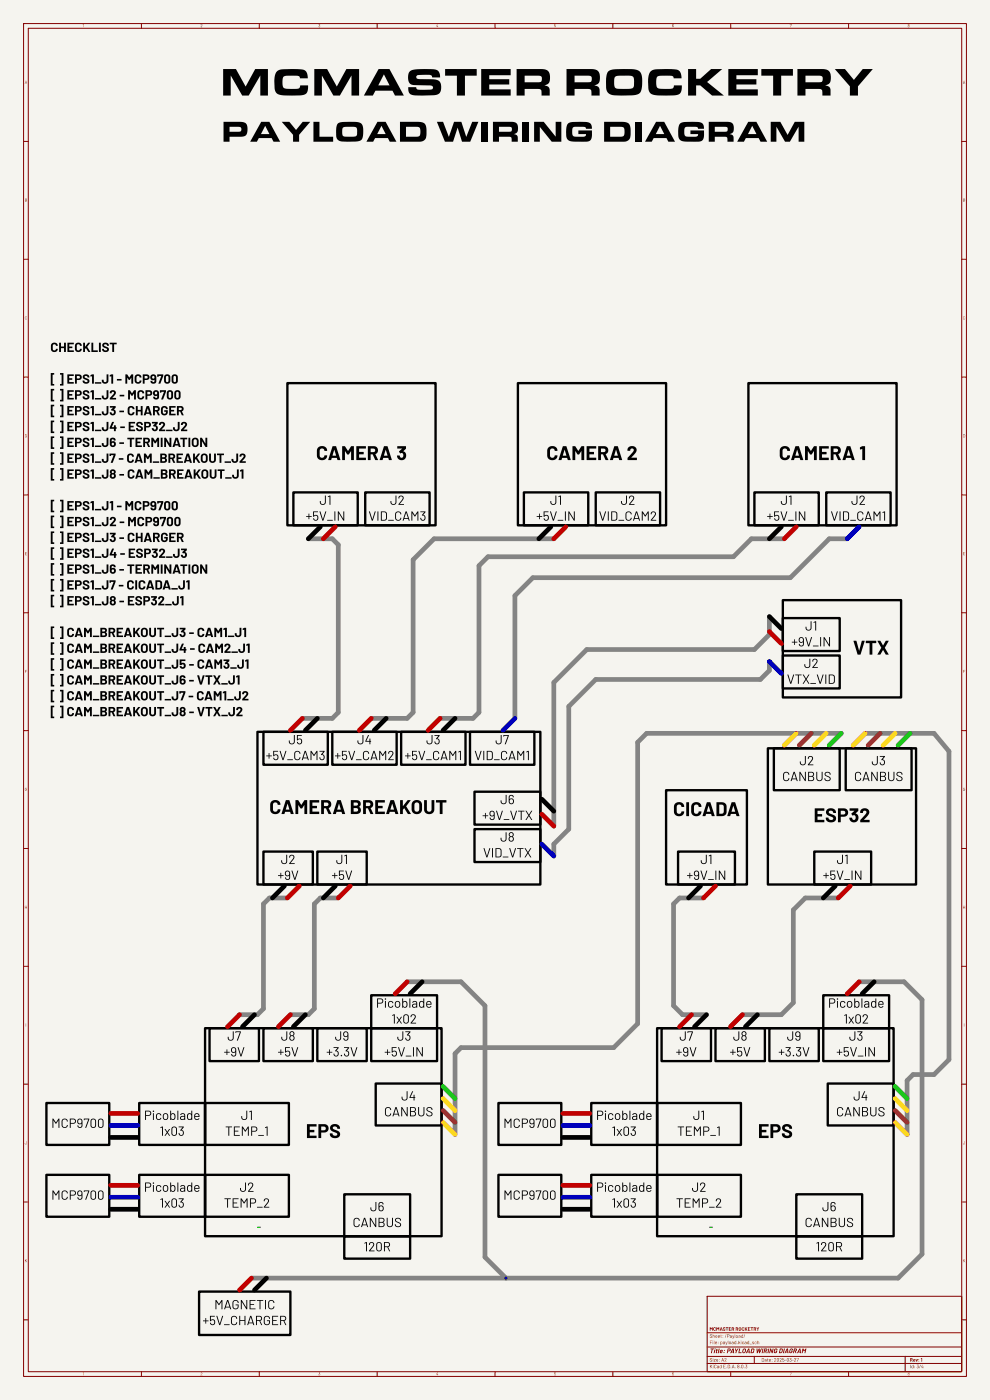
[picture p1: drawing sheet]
<svg xmlns="http://www.w3.org/2000/svg" width="420mm" height="594mm" viewBox="0 0 420 594" stroke-linecap="round" stroke-linejoin="round" font-family="sans-serif">
<defs><g id="words">
<g font-size="16.7">
<text x="93.2" y="44.1">MCMASTER</text>
<text x="238.9" y="44.1">ROCKETRY</text>
</g>
<g font-size="12.5">
<text x="93.7" y="62.8">PAYLOAD</text>
<text x="185" y="62.8">WIRING</text>
<text x="255.2" y="62.8">DIAGRAM</text>
</g>
<g font-size="8.4">
<text x="134" y="197.8">CAMERA3</text>
<text x="231.7" y="197.8">CAMERA2</text>
<text x="330.4" y="197.8">CAMERA1</text>
<text x="361.8" y="280.3">VTX</text>
<text x="114.2" y="348">CAMERABREAKOUT</text>
<text x="345.1" y="351.5">ESP32</text>
<text x="129.7" y="485.4">EPS</text>
<text x="321.5" y="485.4">EPS</text>
</g>
<g font-size="5.6">
<text x="21.3" y="151.1">CHECKLIST</text>
<text x="21.3" y="164.5">[ ] EPS1_J1- MCP9700</text>
<text x="21.3" y="171.2">[ ] EPS1_J2- MCP9700</text>
<text x="21.3" y="177.9">[ ] EPS1_J3- CHARGER</text>
<text x="21.3" y="184.7">[ ] EPS1_J4- ESP32_J2</text>
<text x="21.3" y="191.4">[ ] EPS1_J6- TERMINATION</text>
<text x="21.3" y="198.1">[ ] EPS1_J7- CAM_BREAKOUT_J2</text>
<text x="21.3" y="204.8">[ ] EPS1_J8- CAM_BREAKOUT_J1</text>
<text x="135.5" y="215.9">J1</text>
<text x="165.5" y="215.9">J2</text>
<text x="233.3" y="215.9">J1</text>
<text x="263.3" y="215.9">J2</text>
<text x="331.1" y="215.9">J1</text>
<text x="361.1" y="215.9">J2</text>
<text x="21.3" y="218.3">[ ] EPS1_J1- MCP9700</text>
<text x="21.3" y="225">[ ] EPS1_J2- MCP9700</text>
<text x="129.7" y="222.6">+5V_IN</text>
<text x="156.3" y="222.6">VID_CAM3</text>
<text x="227.4" y="222.6">+5V_IN</text>
<text x="254" y="222.6">VID_CAM2</text>
<text x="325.2" y="222.6">+5V_IN</text>
<text x="352.3" y="222.6">VID_CAM1</text>
<text x="21.3" y="231.7">[ ] EPS1_J3- CHARGER</text>
<text x="21.3" y="238.4">[ ] EPS1_J4- ESP32_J3</text>
<text x="21.3" y="245.1">[ ] EPS1_J6- TERMINATION</text>
<text x="21.3" y="251.9">[ ] EPS1_J7- CICADA_J1</text>
<text x="21.3" y="258.6">[ ] EPS1_J8- ESP32_J1</text>
<text x="341.6" y="269.3">J1</text>
<text x="21.3" y="272">[ ] CAM_BREAKOUT_J3CAM1_J1</text>
<text x="335.7" y="276">+9V_IN</text>
<text x="21.3" y="278.7">[ ] CAM_BREAKOUT_J4CAM2_J1</text>
<text x="21.3" y="285.5">[ ] CAM_BREAKOUT_J5CAM3_J1</text>
<text x="341.1" y="285.1">J2</text>
<text x="21.3" y="292.2">[ ] CAM_BREAKOUT_J6VTX_J1</text>
<text x="333.8" y="291.9">VTX_VID</text>
<text x="21.3" y="298.9">[ ] CAM_BREAKOUT_J7</text>
<text x="79.9" y="298.9">- CAM1_J2</text>
<text x="21.3" y="305.6">[ ] CAM_BREAKOUT_J8VTX_J2</text>
<text x="122.4" y="317.5">J5</text>
<text x="151.5" y="317.5">J4</text>
<text x="180.8" y="317.5">J3</text>
<text x="210.1" y="317.5">J7</text>
<text x="112.7" y="324.2">+5V_CAM3</text>
<text x="141.9" y="324.2">+5V_CAM2</text>
<text x="171.6" y="324.2">+5V_CAM1</text>
<text x="201.2" y="324.2">VID_CAM1</text>
<text x="339.2" y="326.4">J2</text>
<text x="369.7" y="326.4">J3</text>
<text x="331.8" y="333.1">CANBUS</text>
<text x="362.3" y="333.1">CANBUS</text>
<text x="212.2" y="342.9">J6</text>
<text x="204.5" y="349.6">+9V_VTX</text>
<text x="212.2" y="358.8">J8</text>
<text x="204.9" y="365.5">VID_VTX</text>
<text x="119.1" y="368.3">J2</text>
<text x="142.5" y="368.3">J1</text>
<text x="297.1" y="368.3">J1</text>
<text x="354.9" y="368.3">J1</text>
<text x="117.7" y="375">+9V</text>
<text x="140.6" y="375">+5V</text>
<text x="291.2" y="375">+9V_IN</text>
<text x="349" y="375">+5V_IN</text>
<text x="159.5" y="429.3">Picoblade</text>
<text x="351.3" y="429.3">Picoblade</text>
<text x="166.1" y="436">1x02</text>
<text x="357.8" y="436">1x02</text>
<text x="96.4" y="443.2">J7</text>
<text x="119.2" y="443.2">J8</text>
<text x="142" y="443.2">J9</text>
<text x="168.4" y="443.2">J3</text>
<text x="288.2" y="443.2">J7</text>
<text x="310.9" y="443.2">J8</text>
<text x="333.8" y="443.2">J9</text>
<text x="360.2" y="443.2">J3</text>
<text x="94.9" y="450">+9V</text>
<text x="117.8" y="450">+5V</text>
<text x="138.4" y="450">+3.3V</text>
<text x="163" y="450">+5V_IN</text>
<text x="286.6" y="450">+9V</text>
<text x="309.5" y="450">+5V</text>
<text x="330.2" y="450">+3.3V</text>
<text x="354.8" y="450">+5V_IN</text>
<text x="170.2" y="468.6">J4</text>
<text x="362" y="468.6">J4</text>
<text x="61.1" y="476.9">Picoblade</text>
<text x="102.2" y="476.9">J1</text>
<text x="162.9" y="475.4">CANBUS</text>
<text x="252.8" y="476.9">Picoblade</text>
<text x="294" y="476.9">J1</text>
<text x="354.7" y="475.4">CANBUS</text>
<text x="21.7" y="480.3">MCP9700</text>
<text x="67.7" y="483.6">1x03</text>
<text x="95.5" y="483.6">TEMP_1</text>
<text x="213.5" y="480.3">MCP9700</text>
<text x="259.5" y="483.6">1x03</text>
<text x="287.3" y="483.6">TEMP_1</text>
<text x="61.1" y="507.4">Picoblade</text>
<text x="101.7" y="507.4">J2</text>
<text x="252.8" y="507.4">Picoblade</text>
<text x="293.4" y="507.4">J2</text>
<text x="21.7" y="510.7">MCP9700</text>
<text x="67.7" y="514.1">1x03</text>
<text x="95" y="514.1">TEMP_2</text>
<text x="157" y="515.6">J6</text>
<text x="213.5" y="510.7">MCP9700</text>
<text x="259.5" y="514.1">1x03</text>
<text x="286.7" y="514.1">TEMP_2</text>
<text x="348.7" y="515.6">J6</text>
<text x="149.6" y="522.4">CANBUS</text>
<text x="341.3" y="522.4">CANBUS</text>
<text x="154.2" y="532.6">120R</text>
<text x="346" y="532.6">120R</text>
<text x="90.9" y="557.2">MAGNETIC</text>
<text x="85.9" y="563.9">+5V_CHARGER</text>
</g>
<g font-size="2.8" fill="#840000">
<text x="301" y="575">Title: PAYLOAD</text>
<text x="320.5" y="575">WIRINGDIAGRAM</text>
</g>
<g font-size="2.1" fill="#840000">
<text x="301" y="568.3">Sheet: /Payload/</text>
<text x="301" y="565.3">MCMASTER</text>
<text x="312" y="565.3">ROCKETRY</text>
<text x="301" y="571">File: payload.kicad_sch</text>
<text x="301" y="581.2">KiCadE.D.A.8.0.3</text>
<text x="301" y="578.4">Size:A2</text>
<text x="323" y="578.4">Date:2025-03-27</text>
<text x="386" y="578.4">Rev:1</text>
<text x="386" y="581.2">Id: 3/4</text>
</g>
<g font-size="1.8" fill="#840000">
<text x="35" y="12.1">1</text>
<text x="85" y="12.1">2</text>
<text x="135" y="12.1">3</text>
<text x="185" y="12.1">4</text>
<text x="235" y="12.1">5</text>
<text x="285" y="12.1">6</text>
<text x="335" y="12.1">7</text>
<text x="385" y="12.1">8</text>
<text x="10.4" y="36.1">A</text>
<text x="408.4" y="36.1">A</text>
<text x="10.4" y="86.1">B</text>
<text x="408.4" y="86.1">B</text>
<text x="10.4" y="136.1">C</text>
<text x="408.4" y="136.1">C</text>
<text x="10.4" y="186.1">D</text>
<text x="408.4" y="186.1">D</text>
<text x="10.4" y="236.1">E</text>
<text x="408.4" y="236.1">E</text>
<text x="10.5" y="286.1">F</text>
<text x="408.5" y="286.1">F</text>
<text x="10.4" y="336.1">G</text>
<text x="408.4" y="336.1">G</text>
<text x="10.4" y="386.1">H</text>
<text x="408.4" y="386.1">H</text>
<text x="10.8" y="436.1">I</text>
<text x="408.8" y="436.1">I</text>
<text x="10.5" y="486.1">J</text>
<text x="408.5" y="486.1">J</text>
<text x="10.4" y="536.1">K</text>
<text x="408.4" y="536.1">K</text>
<text x="35" y="584.1">1</text>
<text x="85" y="584.1">2</text>
<text x="135" y="584.1">3</text>
<text x="185" y="584.1">4</text>
<text x="235" y="584.1">5</text>
<text x="285" y="584.1">6</text>
<text x="335" y="584.1">7</text>
<text x="385" y="584.1">8</text>
</g>
</g></defs>
<path d="M0 0h420v594h-420z" fill="#f5f4ef" stroke="#f5f4ef" stroke-width=".42"/>
<g fill="none" stroke="#840000" stroke-width=".42">
<path d="M10 10h400v574h-400zM12 12h396v570h-396zM60 10v2M110 10v2M160 10v2M210 10v2M260 10v2M310 10v2M360 10v2M10 60h2M408 60h2M10 110h2"/>
<path d="M408 110h2M10 160h2M408 160h2M10 210h2M408 210h2M10 260h2M408 260h2M10 310h2M408 310h2M10 360h2M408 360h2M10 410h2"/>
<path d="M408 410h2M10 460h2M408 460h2M10 510h2M408 510h2M10 560h2M300 550h108v32h-108zM408 560h2M300 578.5h108M300 575.5h108M300 571.5h108M300 565.5h108"/>
<path d="M320 575.5v3M384 575.5v6.5M60 582v2M110 582v2M160 582v2M210 582v2M260 582v2M310 582v2M360 582v2"/>
</g>
<g fill="#000">
<path d="M204.1 29.3h12.5v2.6h-9v1.7h8.4v2.3h-8.4v2h9v2.6h-12.5zM219.2 29.3h10.4a3.2 3.2 0 0 1 3.7 4.2 2.54 2.54 0 0 1-2.4 2.8l1.8 .6a4.3 4.3 0 0 1 .5 3.6h-3.5v-1a1.28 1.28 0 0 0-.1-1.3 1.28 1.28 0 0 0-1.3-.5h-5.7v2.8h-3.4v-5.6h8.5a1.51 1.51 0 0 0 2.2-1.2 1.51 1.51 0 0 0-1.9-1.6h-5.4v2.8h-3.4zM338.3 29.3h10.4a3.2 3.2 0 0 1 3.8 4.2 2.53 2.53 0 0 1-2.4 2.8l1.7 .6a4.3 4.3 0 0 1 .5 3.6h-3.4v-1a1.28 1.28 0 0 0-.2-1.3 1.28 1.28 0 0 0-1.3-.5h-5.7v2.8h-3.4v-5.6h8.6a1.51 1.51 0 0 0 2.1-1.2 1.51 1.51 0 0 0-1.9-1.6h-5.4v2.8h-3.4zM354.1 29.3h4.3l3.8 4.6 3.8-4.6h4.3l-6.3 7.3v3.9h-3.4v-3.9zM169.7 51.7h7.4a3.1 3.1 0 0 1 3.8 3.8v.5a3.1 3.1 0 0 1-2.9 4.1h-8.3v-2.1h6.8a1.86 1.86 0 0 0 1.8-2.6v-.5a1.32 1.32 0 0 0-1.7-1.1h-4.4v4.2h-2.5zM188.8 29.3h13.4v2.8h-5v8.4h-3.4v-8.4h-5zM241.1 52.3l2.5-.6a12.9 12.9 0 0 1 6.7 .5l.6 .9 .2 1.5h-2.5l-.1-.4-.7-.4h-3.7a1.76 1.76 0 0 0-1.4 2.5 1.57 1.57 0 0 0 .6 1.5 1.57 1.57 0 0 0 1.6 .2l3.2-.1 .5-.8v-.2h-3.2v-1.6h5.7v1.8a2.38 2.38 0 0 1-2.6 3h-4.2a3.1 3.1 0 0 1-4.1-2.9v-1.6a4.4 4.4 0 0 1 .9-3.3zM160.1 51.7h3.5l4.6 8.4h-2.8l-.8-1.5h-5.5l-.8 1.5h-2.9l1.8-3.2h6.4l-1.8-3.5-1.8 3.5h-2.8zM226.6 51.7h4.1l5 6.3v-6.3h2.4v8.4h-4l-5.1-6.3v6.3h-2.4zM317.4 51.7h3.5l4.6 8.4h-2.9l-.7-1.5h-5.5l-.8 1.5h-2.9l1.8-3.2h6.4l-1.8-3.5-1.8 3.5h-2.8zM327 51.7h4l3.1 5.6 3.1-5.6h4v8.4h-2.4v-6.4l-3.7 6.4h-2.1l-3.6-6.4v6.4h-2.4zM21.6 158.3h1.4v.6l-.7 .1v3.9h.7l-.1 .7-1.4-.1z"/>
<path d="M21.6 165l1.4 .1v.6l-.7 .1v3.8l.7 .1-.1 .6-1.4-.1zM21.6 171.7l1.4 .1v.6l-.7 .1v3.8l.7 .1-.1 .6h-1.4zM25.5 158.3h1.4v5.3l-1.4-.1v-.6h.6v-3.9l-.6-.1zM25.5 165l1.4 .1v5.2l-1.4-.1v-.5l.6-.1v-3.8l-.6-.1zM25.5 171.7l1.4 .1v5.2h-1.4v-.6l.6-.1v-3.8l-.6-.1zM21.6 178.5h1.4v.6l-.7 .1v3.8l.7 .1-.1 .7-1.4-.1zM21.6 185.2h1.4v.6l-.7 .1v3.9h.7l-.1 .7-1.4-.1zM21.6 191.9h1.4v.6l-.7 .1v3.9h.7l-.1 .7-1.4-.1zM25.5 178.5h1.4v5.3l-1.4-.1v-.6l.6-.1v-3.8l-.6-.1zM25.5 185.2h1.4v5.3l-1.4-.1v-.6h.6v-3.9l-.6-.1zM25.5 191.9h1.4v5.3l-1.4-.1v-.6h.6v-3.9l-.6-.1zM21.6 198.6l1.4 .1v.6l-.7 .1v3.8l.7 .1-.1 .6-1.4-.1z"/>
<path d="M21.6 212.1h1.4v.6l-.7 .1v3.8l.7 .1-.1 .7-1.4-.1zM25.5 198.6l1.4 .1v5.2l-1.4-.1v-.5l.6-.1v-3.8l-.6-.1zM25.5 212.1h1.4v5.3l-1.4-.1v-.6l.6-.1v-3.8l-.6-.1zM21.6 218.8h1.4v.6l-.7 .1v3.9h.7l-.1 .7-1.4-.1zM21.6 225.5h1.4v.6l-.7 .1v3.9h.7l-.1 .7-1.4-.1zM21.6 232.2l1.4 .1v.6l-.7 .1v3.8l.7 .1-.1 .6-1.4-.1zM25.5 218.8h1.4v5.3l-1.4-.1v-.6h.6v-3.9l-.6-.1zM25.5 225.5h1.4v5.3l-1.4-.1v-.6h.6v-3.9l-.6-.1zM25.5 232.2l1.4 .1v5.2l-1.4-.1v-.5l.6-.1v-3.8l-.6-.1zM21.6 238.9l1.4 .1v.6l-.7 .1v3.8l.7 .1-.1 .6h-1.4zM21.6 245.7h1.4v.6l-.7 .1v3.8l.7 .1-.1 .7-1.4-.1zM21.6 252.4h1.4v.6l-.7 .1v3.9h.7l-.1 .7-1.4-.1z"/>
<path d="M25.5 238.9l1.4 .1v5.2h-1.4v-.6l.6-.1v-3.8l-.6-.1zM25.5 245.7h1.4v5.3l-1.4-.1v-.6l.6-.1v-3.8l-.6-.1zM25.5 252.4h1.4v5.3l-1.4-.1v-.6h.6v-3.9l-.6-.1zM21.6 265.8l1.4 .1v.6l-.7 .1v3.8l.7 .1-.1 .6-1.4-.1zM21.6 272.5l1.4 .1v.6l-.7 .1v3.8l.7 .1-.1 .6h-1.4zM25.5 265.8l1.4 .1v5.2l-1.4-.1v-.5l.6-.1v-3.8l-.6-.1zM25.5 272.5l1.4 .1v5.2h-1.4v-.6l.6-.1v-3.8l-.6-.1zM21.6 279.3h1.4v.6l-.7 .1v3.8l.7 .1-.1 .7-1.4-.1zM21.6 286h1.4v.6l-.7 .1v3.9h.7l-.1 .7-1.4-.1zM21.6 292.7h1.4v.6l-.7 .1v3.9h.7l-.1 .7-1.4-.1zM25.5 279.3h1.4v5.3l-1.4-.1v-.6l.6-.1v-3.8l-.6-.1zM25.5 286h1.4v5.3l-1.4-.1v-.6h.6v-3.9l-.6-.1z"/>
<path d="M25.5 292.7h1.4v5.3l-1.4-.1v-.6h.6v-3.9l-.6-.1zM21.6 299.4l1.4 .1v.6l-.7 .1v3.8l.7 .1-.1 .6-1.4-.1zM25.5 299.4l1.4 .1v5.2l-1.4-.1v-.5l.6-.1v-3.8l-.6-.1zM286.5 340.8a2.13 2.13 0 0 1 2.4-.4 2.13 2.13 0 0 1 1.3 2h-1a1.04 1.04 0 0 0-1-1.1 1.04 1.04 0 0 0-1.1 1v2a1.05 1.05 0 0 0 1.1 1 1.05 1.05 0 0 0 1-1h1a2.13 2.13 0 0 1-2.2 2 2.13 2.13 0 0 1-2.1-2v-2.3zM291.2 340.4l1.1 .1-.1 5.8-1.1-.1zM293.9 340.8a2.13 2.13 0 0 1 2.3-.4 2.13 2.13 0 0 1 1.3 2h-1a1.04 1.04 0 0 0-1-1.1 1.04 1.04 0 0 0-1.1 1v2a1.05 1.05 0 0 0 1.1 1 1.05 1.05 0 0 0 1-1h1a2.13 2.13 0 0 1-2.1 2 2.13 2.13 0 0 1-2.2-2v-2.3zM299.8 340.5h1.6l1.7 5.8h-1.1l-.4-1h-2l-.4 1-1.2-.1 .6-1.8h2.8l-.8-2.5-.8 2.5h-1.2zM304 340.4l3.1 .1a1.68 1.68 0 0 1 1.1 1.7v2.6l-.4 .9-1.1 .5-2.7 .1-.1-4.8h1.2l.1 3.8 1.6-.3 .3-2.6-.5-.9h-2.7zM310.3 340.5h1.6l1.7 5.8h-1.1l-.4-1h-2l-.4 1-1.2-.1 .6-1.8h2.8l-.8-2.5-.8 2.5h-1.2z"/>
</g>
<g fill="none" stroke="#000" stroke-width="1">
<path d="M121.9 162.6h62.9v60.3h-62.9zM219.7 162.6h62.9v60.3h-62.9zM317.5 162.6h62.9v60.3h-62.9zM124.5 208.9h27.3v14h-27.3zM154.9 208.9h27.3v14h-27.3zM222.2 208.9h27.4v14h-27.4zM252.7 208.9h27.3v14h-27.3zM320 208.9h27.3v14h-27.3zM350.5 208.9h27.3v14h-27.3zM332.1 254.6h50.2v41.3h-50.2zM332.1 262.3h24.1v13.9h-24.1zM332.1 278.1h24.1v14h-24.1z"/>
<path d="M109.2 310.5h120v64.8h-120zM111.8 310.5h27.3v14h-27.3zM141 310.5h27.3v14h-27.3zM170.2 310.5h27.3v14h-27.3zM199.4 310.5h27.3v14h-27.3zM325.8 317.5h62.8v57.8h-62.8zM328.3 317.5h27.9v17.8h-27.9zM358.8 317.5h27.9v17.8h-27.9zM201.3 335.9h27.9v14h-27.9zM282.6 335.3h34.3v40h-34.3zM201.3 351.8h27.9v14h-27.9zM111.8 361.3h20.9v14h-20.9z"/>
<path d="M134.6 361.3h21v14h-21zM287.7 361.3h24.1v14h-24.1zM345.4 361.3h24.2v14h-24.2zM87 436.2h100.3v88.3h-100.3zM88.9 436.2h21v14h-21zM111.8 436.2h20.9v14h-20.9zM134.6 436.2h21v14h-21zM157.5 436.2h27.9v14h-27.9zM157.5 422.3h27.9v13.9h-27.9zM278.8 436.2h100.3v88.3h-100.3zM280.7 436.2h20.9v14h-20.9zM303.5 436.2h21v14h-21z"/>
<path d="M326.4 436.2h20.9v14h-20.9zM349.2 422.3h28v13.9h-28zM349.2 436.2h28v14h-28zM159.4 459.7h27.9v17.8h-27.9zM351.2 459.7h27.9v17.8h-27.9zM19.7 468h26.7v17.8h-26.7zM59.1 468h27.9v17.8h-27.9zM87 468h35.6v17.8h-35.6zM211.5 468h26.6v17.8h-26.6zM250.8 468h28v17.8h-28zM278.8 468h35.5v17.8h-35.5zM19.7 498.5h26.7v17.8h-26.7z"/>
<path d="M59.1 498.5h27.9v17.8h-27.9zM87 498.5h35.6v17.8h-35.6zM211.5 498.5h26.6v17.8h-26.6zM250.8 498.5h28v17.8h-28zM278.8 498.5h35.5v17.8h-35.5zM146 506.7h28v17.8h-28zM337.8 506.7h28v17.8h-28zM146 524.5h28v9.5h-28zM337.8 524.5h28v9.5h-28zM84.5 548h38.7v18.4h-38.7z"/>
</g>
<g fill="none" stroke="#848484" stroke-width="2">
<path d="M130.8 228.6h10.2l2.5 2.5v71.2l-2.5 2.5h-12.7M234.9 228.6h-50.8l-8.8 8.9v64.8l-2.6 2.5h-15.2M332.7 228.6h-13.9l-7.7 7.6h-104.1l-3.8 3.8v62.3l-2.5 2.5h-14M359.4 228.6h-7.6l-16.5 16.5h-109.2l-7.7 7.6v52.1M326.4 261.6v7.6l-6.4 6.4h-71.1l-14 14v60.9M326.4 280.7v3.8l-3.8 3.8h-69.9l-11.4 11.4v52.1l-6.4 6.3v5.1M356.9 311.1h-82.6l-3.8 3.9v119.3l-10.2 10.2h-64.7l-2.6 2.5v34.3M367 311.1h29.2l6.4 7.7v130.8l-6.4 6.3h-8.9l-2.5 2.6v22.8M121.9 381h-7.6l-2.5 2.5v44.5l-2.6 2.5h-7.6M143.5 381h-7.6l-2.6 2.5v44.5l-2.5 2.5h-7.6M298.4 381h-10.1l-2.6 2.5v43.2l3.9 3.8h10.1M355.6 381h-14l-5.1 5.1v39.3l-5 5.1h-16.5"/>
<path d="M172.7 416.6h22.9l10.1 10.1v106.7l8.9 8.9M364.5 416.6h19l7.7 7.6v107.9l-10.2 10.2h-274.3"/>
</g>
<g fill="none" stroke="#c20000" stroke-width="2">
<path d="M142.2 223.5l-5 5.1M240 223.5l-5.1 5.1M337.8 223.5l-5.1 5.1M326.4 268l5.1 5M128.3 304.8l-5.1 5.1M157.5 304.8l-5.1 5.1M186.7 304.8l-5.1 5.1M229.9 345.4l5 5.1M127 375.9l-5.1 5.1M148.6 375.9l-5.1 5.1M303.5 375.9l-5.1 5.1M360.7 375.9l-5.1 5.1"/>
<path d="M172.7 416.6l-5.1 5M364.5 416.6l-5.1 5M101.6 430.5l-5.1 5.1M123.2 430.5l-5.1 5.1M293.4 430.5l-5.1 5.1M315 430.5l-5.1 5.1M47 472.4h11.4M238.8 472.4h11.4M47 502.9h11.4M238.8 502.9h11.4M106.7 542.3l-5.1 5.1"/>
</g>
<path d="M337.8 311.1l-5.1 5.1M367 311.1l-5.1 5.1M188 476.2l5 5.1M379.7 476.2l5.1 5.1" fill="none" stroke="#dd8500" stroke-width="2"/>
<g fill="none" stroke="#000" stroke-width="2">
<path d="M135.9 223.5l-5.1 5.1M233.7 223.5l-5.1 5.1M331.5 223.5l-5.1 5.1M326.4 261.6l5.1 5.1M134.6 304.8l-5.1 5.1M163.8 304.8l-5.1 5.1M193 304.8l-5 5.1M229.9 339.1l5 5.1M120.6 375.9l-5 5.1M142.2 375.9l-5 5.1M297.2 375.9l-5.1 5.1M354.3 375.9l-5.1 5.1"/>
<path d="M179.1 416.6l-5.1 5M370.8 416.6l-5 5M107.9 430.5l-5 5.1M129.5 430.5l-5 5.1M299.7 430.5l-5.1 5.1M321.3 430.5l-5.1 5.1M47 482.6h11.4M238.8 482.6h11.4M47 513.1h11.4M238.8 513.1h11.4M113 542.3l-5.1 5.1"/>
</g>
<path d="M356.9 311.1l-5.1 5.1M386.1 311.1l-5.1 5.1M188 461l5 5.1M379.7 461l5.1 5.1" fill="none" stroke="#00c200" stroke-width="2"/>
<path d="M350.5 311.1l-5.1 5.1M379.7 311.1l-5.1 5.1M188 466.1l5 5.1M379.7 466.1l5.1 5.1" fill="none" stroke="#ffda03" stroke-width="2"/>
<path d="M344.2 311.1l-5.1 5.1M373.4 311.1l-5.1 5.1M188 471.2l5 5M379.7 471.2l5.1 5" fill="none" stroke="#804d00" stroke-width="2"/>
<path d="M109.2 520.7h1.3M301 520.7h1.3" fill="none" stroke="#009600" stroke-width=".42"/>
<path d="M364.5 223.5l-5.1 5.1M326.4 280.7l5.1 5M218.4 304.8l-5 5.1M229.9 358.1l5 5.1M47 477.5h11.4M238.8 477.5h11.4M47 508h11.4M238.8 508h11.4" fill="none" stroke="#0000c2" stroke-width="2"/>
<circle cx="214.6" cy="542.3" r=".46" fill="#000084" stroke="#000084" stroke-width=".42"/>
<use href="#words"/>
</svg>
